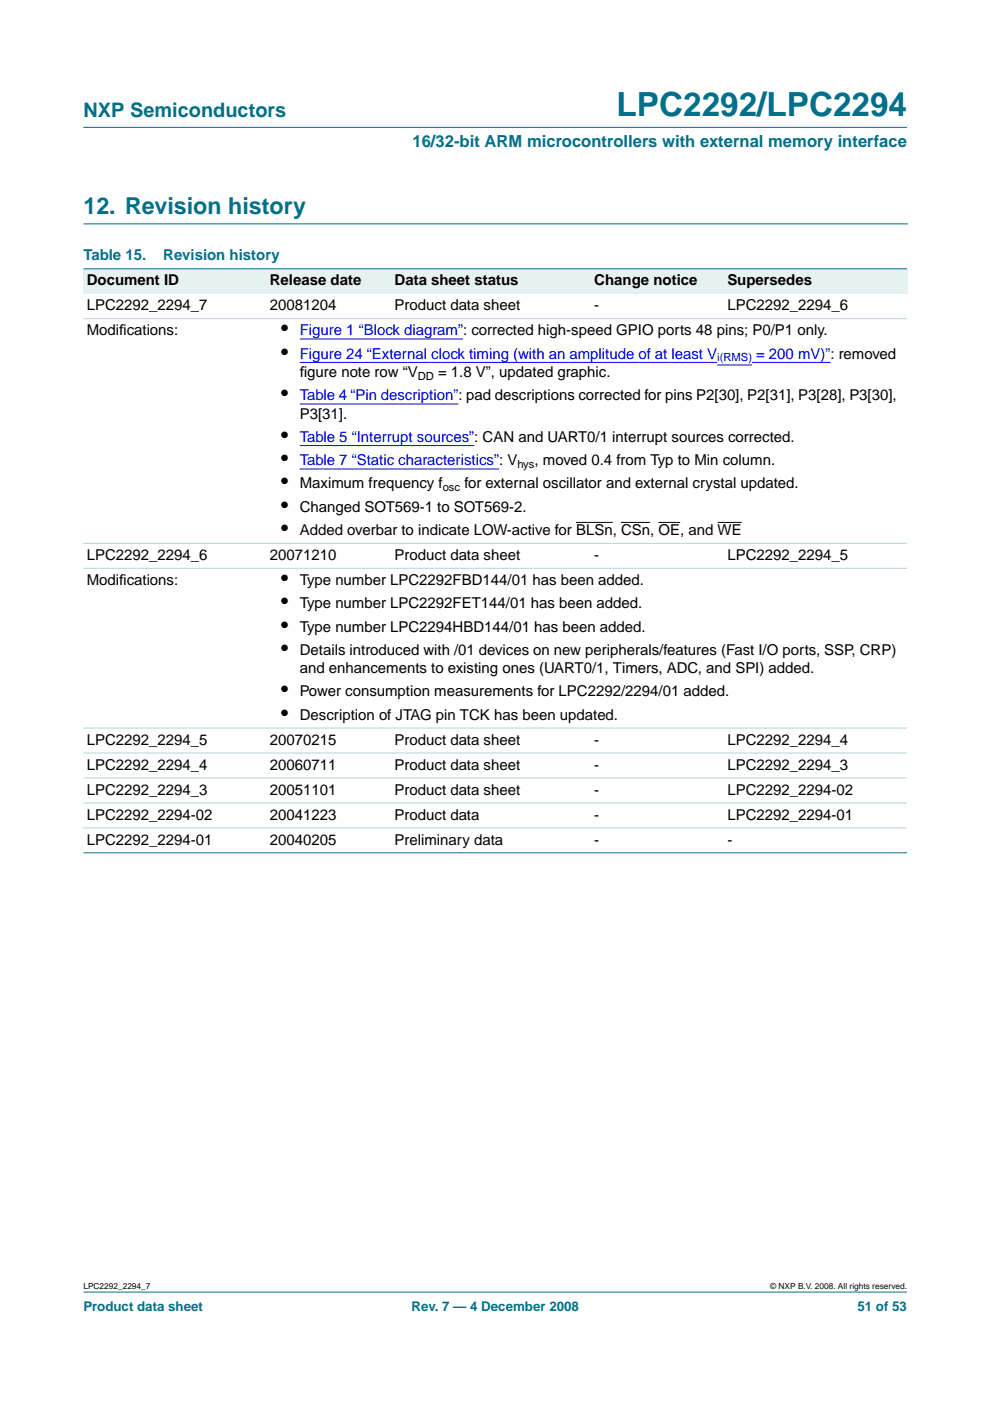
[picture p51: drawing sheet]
<svg xmlns="http://www.w3.org/2000/svg" width="210mm" height="297mm" viewBox="0 0 210 297" stroke-linecap="round" stroke-linejoin="round" font-family="sans-serif">
<defs><g id="words">
<text font-size="7.1" fill="#00708a" x="130.7" y="24.7">LPC2292/LPC2294</text>
<text font-size="4.9" fill="#00708a" x="17.7" y="45.5">12. Revision history</text>
<text font-size="4.2" fill="#00708a" x="17.7" y="24.9">NXP Semiconductors</text>
<g font-size="4.2">
<text x="59.6" y="71.1">•</text>
<text x="59.6" y="76">•</text>
<text x="59.6" y="84.9">•</text>
<text x="59.6" y="93.7">•</text>
<text x="59.6" y="98.6">•</text>
<text x="59.6" y="103.6">•</text>
<text x="59.6" y="108.5">•</text>
<text x="59.6" y="113.4">•</text>
<text x="59.6" y="124">•</text>
<text x="59.6" y="129">•</text>
<text x="59.6" y="133.9">•</text>
<text x="59.6" y="138.8">•</text>
<text x="59.6" y="147.7">•</text>
<text x="59.6" y="152.6">•</text>
</g>
<text font-size="3.5" fill="#00708a" x="87.4" y="31.1">16/32-bit ARM microcontrollers with external memory interface</text>
<g font-size="3.2" fill="#00708a">
<text x="17.7" y="55.2">Table 15.</text>
<text x="34.6" y="55.2">Revision history</text>
</g>
<g font-size="3.2">
<text x="18.4" y="65.8">LPC2292_2294_7</text>
<text x="18.4" y="60.5">Document ID</text>
<text x="57.2" y="60.5">Release date</text>
<text x="57.2" y="65.8">20081204</text>
<text x="83.7" y="60.5">Data sheet status</text>
<text x="83.7" y="65.8">Product data sheet</text>
<text x="126" y="60.5">Change notice</text>
<text x="126" y="65.8">-</text>
<text x="154.2" y="60.5">Supersedes</text>
<text x="154.2" y="65.8">LPC2292_2294_6</text>
<text x="18.4" y="71.1">Modif</text>
<text x="25.3" y="71.1">ications:</text>
<text x="63.5" y="79.9">f</text>
<text x="63.5" y="79.9">igure note row “V</text>
<text x="92.9" y="79.9">= 1.8 V”, updated graphic.</text>
<text x="63.5" y="88.7">P3[31].</text>
<text x="113.3" y="98.6">, moved 0.4 from Typ to Min column.</text>
<text x="63.5" y="103.6">Maximum frequency f</text>
<text x="98.5" y="103.6">for external oscillator and external crystal updated.</text>
<text x="63.5" y="108.5">Changed SOT569-1 to SOT569-2.</text>
<text x="63.5" y="113.4">Added overbar to indicate LOW-active for BLSn, CSn, OE, and WE</text>
<text x="18.4" y="118.7">LPC2292_2294_6</text>
<text x="57.2" y="118.7">20071210</text>
<text x="83.7" y="118.7">Product data sheet</text>
<text x="126" y="118.7">-</text>
<text x="154.2" y="118.7">LPC2292_2294_5</text>
<text x="18.4" y="124">Modif</text>
<text x="25.3" y="124">ications:</text>
<text x="63.5" y="124">Type number LPC2292FBD144/01 has been added.</text>
<text x="63.5" y="129">Type number LPC2292FET144/01 has been added.</text>
<text x="63.5" y="133.9">Type number LPC2294HBD144/01 has been added.</text>
<text x="63.5" y="138.8">Details introduced with /01 devices on new peripherals/features (Fast I/O ports, SSP, CRP)</text>
<text x="63.5" y="142.7">and enhancements to existing ones (UART0/1, Timers, ADC, and SPI) added.</text>
<text x="63.5" y="147.7">Power consumption measurements for LPC2292/2294/01 added.</text>
<text x="63.5" y="152.6">Description of JTAG pin TCK has been updated.</text>
<text x="18.4" y="157.9">LPC2292_2294_5</text>
<text x="57.2" y="157.9">20070215</text>
<text x="83.7" y="157.9">Product data sheet</text>
<text x="126" y="157.9">-</text>
<text x="154.2" y="157.9">LPC2292_2294_4</text>
<text x="18.4" y="163.2">LPC2292_2294_4</text>
<text x="57.2" y="163.2">20060711</text>
<text x="83.7" y="163.2">Product data sheet</text>
<text x="126" y="163.2">-</text>
<text x="154.2" y="163.2">LPC2292_2294_3</text>
<text x="18.4" y="168.5">LPC2292_2294_3</text>
<text x="18.4" y="173.8">LPC2292_2294-02</text>
<text x="57.2" y="168.5">20051101</text>
<text x="57.2" y="173.8">20041223</text>
<text x="83.7" y="168.5">Product data sheet</text>
<text x="83.7" y="173.8">Product data</text>
<text x="126" y="168.5">-</text>
<text x="126" y="173.8">-</text>
<text x="154.2" y="168.5">LPC2292_2294-02</text>
<text x="154.2" y="173.8">LPC2292_2294-01</text>
<text x="18.4" y="179.1">LPC2292_2294-01</text>
<text x="57.2" y="179.1">20040205</text>
<text x="83.7" y="179.1">Preliminary data</text>
<text x="126" y="179.1">-</text>
<text x="154.2" y="179.1">-</text>
</g>
<g font-size="3.2" fill="#00f">
<text x="63.5" y="71.1">Figure 1 “Block diagram”: corrected high-speed GPIO ports 48 pins; P0/P1 only.</text>
<text x="63.5" y="76">Figure 24 “External clock timing (with an amplitude of at least V</text>
<text x="160.3" y="76">= 200 mV)”: removed</text>
<text x="63.5" y="84.9">Table 4 “Pin description”: pad descriptions corrected for pins P2[30], P2[31], P3[28], P3[30],</text>
<text x="63.5" y="93.7">Table 5 “Interrupt sources”: CAN and UART0/1 interrupt sources corrected.</text>
<text x="63.5" y="98.6">Table 7 “Static characteristics”: V</text>
</g>
<g font-size="2.8" fill="#00708a">
<text x="17.7" y="278">Product data sheet</text>
<text x="87.3" y="278">Rev. 7 — 4 December 2008</text>
<text x="181.8" y="278">51 of 53</text>
</g>
<text font-size="2.4" fill="#00f" x="152.1" y="76.6">i(RMS)</text>
<g font-size="2.4">
<text x="88.6" y="80.5">DD</text>
<text x="109.7" y="99.2">hys</text>
<text x="93.9" y="104.1">osc</text>
</g>
<g font-size="1.8">
<text x="17.7" y="273.4">LPC2292_2294_7</text>
<text x="163.3" y="273.4">© NXP B.V. 2008. All rights reserved.</text>
</g>
</g></defs>
<g fill="#00708a" stroke="#00708a" stroke-width=".21">
<path d="M17.7 273.9h174.6z"/>
<path d="M17.7 27h174.6z"/>
</g>
<path d="M17.7 47.5h174.7" fill="none" stroke="#00708a" stroke-width=".21"/>
<g fill="#e6f2f2">
<path d="M17.7 57h38.8v5.3h-38.8z" fill-rule="evenodd"/>
<path d="M56.5 57h26.5v5.3h-26.5z" fill-rule="evenodd"/>
<path d="M83 57h42.3v5.3h-42.3z" fill-rule="evenodd"/>
<path d="M125.3 57h28.2v5.3h-28.2z" fill-rule="evenodd"/>
<path d="M153.5 57h38.8v5.3h-38.8z" fill-rule="evenodd"/>
</g>
<path d="M63.5 71.9h34.7M63.5 76.8h88.6M152.1 77.4h7.4M159.5 76.8h16.6M63.5 85.7h33.7M63.5 94.5h37.1M63.5 99.4h42.3" fill="none" stroke="#00f" stroke-width=".21"/>
<path d="M122.1 110.8h7.8M131.7 110.8h6.1M139.6 110.8h4.6M152.1 110.8h5.2" fill="none" stroke="#000" stroke-width=".21"/>
<g fill="#00708a" stroke="#00708a" stroke-width=".21">
<path d="M17.7 57h174.6z"/>
<path d="M17.7 180.8h174.6z"/>
</g>
<g fill="#b3d4db" stroke="#b3d4db" stroke-width=".21">
<path d="M17.7 67.6h174.6z"/>
<path d="M17.7 115.2h174.6z"/>
<path d="M17.7 120.5h174.6z"/>
<path d="M17.7 154.4h174.6z"/>
<path d="M17.7 159.6h174.6z"/>
<path d="M17.7 164.9h174.6z"/>
<path d="M17.7 170.2h174.6z"/>
<path d="M17.7 175.5h174.6z"/>
</g>
<use href="#words"/>
</svg>
